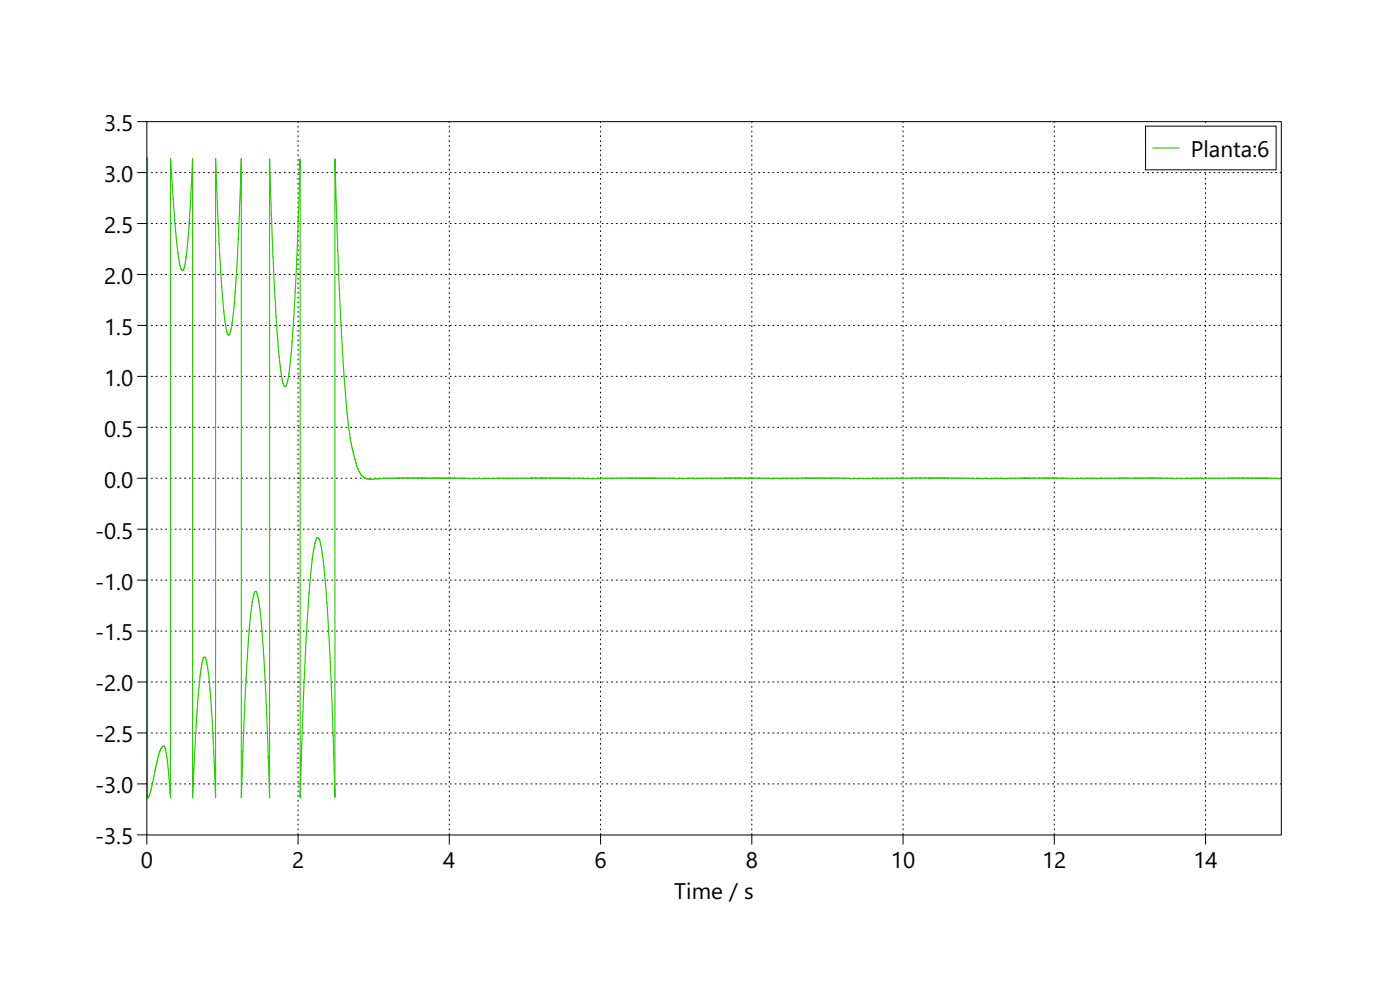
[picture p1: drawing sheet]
<svg xmlns="http://www.w3.org/2000/svg" width="210mm" height="148mm" viewBox="0 0 210 148" stroke-linecap="round" stroke-linejoin="round" font-family="sans-serif">
<defs><g id="words">
<g font-size="3.4">
<text x="15.6" y="19.6">3.5</text>
<text x="178.5" y="23.6">Pl</text>
<text x="181.3" y="23.6">anta:6</text>
<text x="15.6" y="27.3">3.0</text>
<text x="15.6" y="34.9">2.5</text>
<text x="15.6" y="42.5">2.0</text>
<text x="15.6" y="50.2">1.5</text>
<text x="15.6" y="57.8">1.0</text>
<text x="15.6" y="65.4">0.5</text>
<text x="15.6" y="73.1">0.0</text>
<text x="14.2" y="80.7">-0.5</text>
<text x="14.2" y="88.3">-1.0</text>
<text x="14.2" y="96">-1.5</text>
<text x="14.2" y="103.6">-2.0</text>
<text x="14.2" y="111.2">-2.5</text>
<text x="14.2" y="118.8">-3.0</text>
<text x="14.2" y="126.5">-3.5</text>
<text x="21.1" y="130.1">0</text>
<text x="43.8" y="130.1">2</text>
<text x="66.5" y="130.1">4</text>
<text x="89.1" y="130.1">6</text>
<text x="111.8" y="130.1">8</text>
<text x="133.6" y="130.1">10</text>
<text x="156.3" y="130.1">12</text>
<text x="178.9" y="130.1">14</text>
<text x="101.1" y="134.6">Time / s</text>
</g>
</g></defs>
<g fill="none" stroke="#000" stroke-width=".15">
<path d="M20.6 18.2h1.4M22 18.2h170.1v106.9h-170.1zM20.6 33.5h1.4M20.6 25.9h1.4M20.6 56.4h1.4M20.6 48.8h1.4M20.6 41.1h1.4M20.6 79.3h1.4M20.6 71.6h1.4M20.6 64h1.4M20.6 94.5h1.4M20.6 86.9h1.4"/>
<path d="M20.6 117.4h1.4M20.6 109.8h1.4M20.6 102.2h1.4M20.6 125.1h1.4v1.3M44.7 125.1v1.3M67.4 125.1v1.3M90 125.1v1.3M112.7 125.1v1.3M135.4 125.1v1.3M158.1 125.1v1.3M180.7 125.1v1.3"/>
</g>
<g fill="none" stroke="#000" stroke-width=".15" stroke-dasharray=".1 .6">
<path d="M44.7 18.2v106.9M67.4 18.2v106.9M90 18.2v106.9M112.7 18.2v106.9M135.4 18.2v106.9M158.1 18.2v106.9M180.7 18.2v106.9M22 33.5h170.1M22 25.9h170.1M22 56.4h170.1M22 48.8h170.1M22 41.1h170.1"/>
<path d="M22 79.3h170.1M22 71.6h170.1M22 64h170.1M22 94.5h170.1M22 86.9h170.1M22 117.4h170.1M22 109.8h170.1M22 102.2h170.1"/>
</g>
<path d="M22 23.7h.1v95.9l.3-.4 .3-1 1.1-5.2 .3-.7 .3-.5h.2l.1 .1 .3 1.4 .6 6.3v-95.9l.9 12.6 .4 3 .2 .9 .2 .4 .3-.3 .1-.5 .5-3.6 .7-12.5v95.8l.8-14.6 .4-4.6 .3-1.4 .2-.5 .2 .1 .2 .9 .5 3.9 .5 7.5 .3 8.7v-95.8l.5 11.2 .4 8.1 .5 5 .2 1.4 .3 .8h.2l.1-.3 .3-1.2 .5-5 .5-8.4 .4-11.6v95.8l.4-12.6 .6-10.4 .6-6 .3-1.5 .1-.4h.2l.2 .5 .3 1.8 .6 6.3 .5 10.2 .4 12.1v-95.7l.5 14.2 .6 10.4 .6 7.1 .2 1.5 .4 .9h.1l.1-.1 .4-1.6 .7-7.6 .5-10.7 .5-14.1v95.7l.5-15.1 .6-12.1 .7-8.8 .4-1.9 .3-1.1h.2l.2 .5 .4 1.7 .7 7.7 .7 12 .5 17.1v-95.7l.8 22 .5 8.9 .5 6.5 .6 4.8 .7 3.1 .6 1.8 .5 .5 .4 .3 1.3 .1 3.3-.2h10l.8 .1h7.9l1.4-.1 7.5 .1 6-.1 7.9 .1h6.9l.8-.1h5.4l1.2 .1h4.3l.9-.1h6.1l.8 .1 9.2-.1h7.5l1.7 .1 28.3-.1 1.7 .1h7l1.4-.1h5.9l2.1 .1" fill="none" stroke="#29cc00" stroke-width=".17"/>
<path d="M171.8 18.9h19.5v6.5h-19.5z" fill="#fff" stroke="#000" stroke-width=".15"/>
<path d="M172.8 22.2h4" fill="none" stroke="#29cc00" stroke-width=".17"/>
<use href="#words"/>
</svg>
